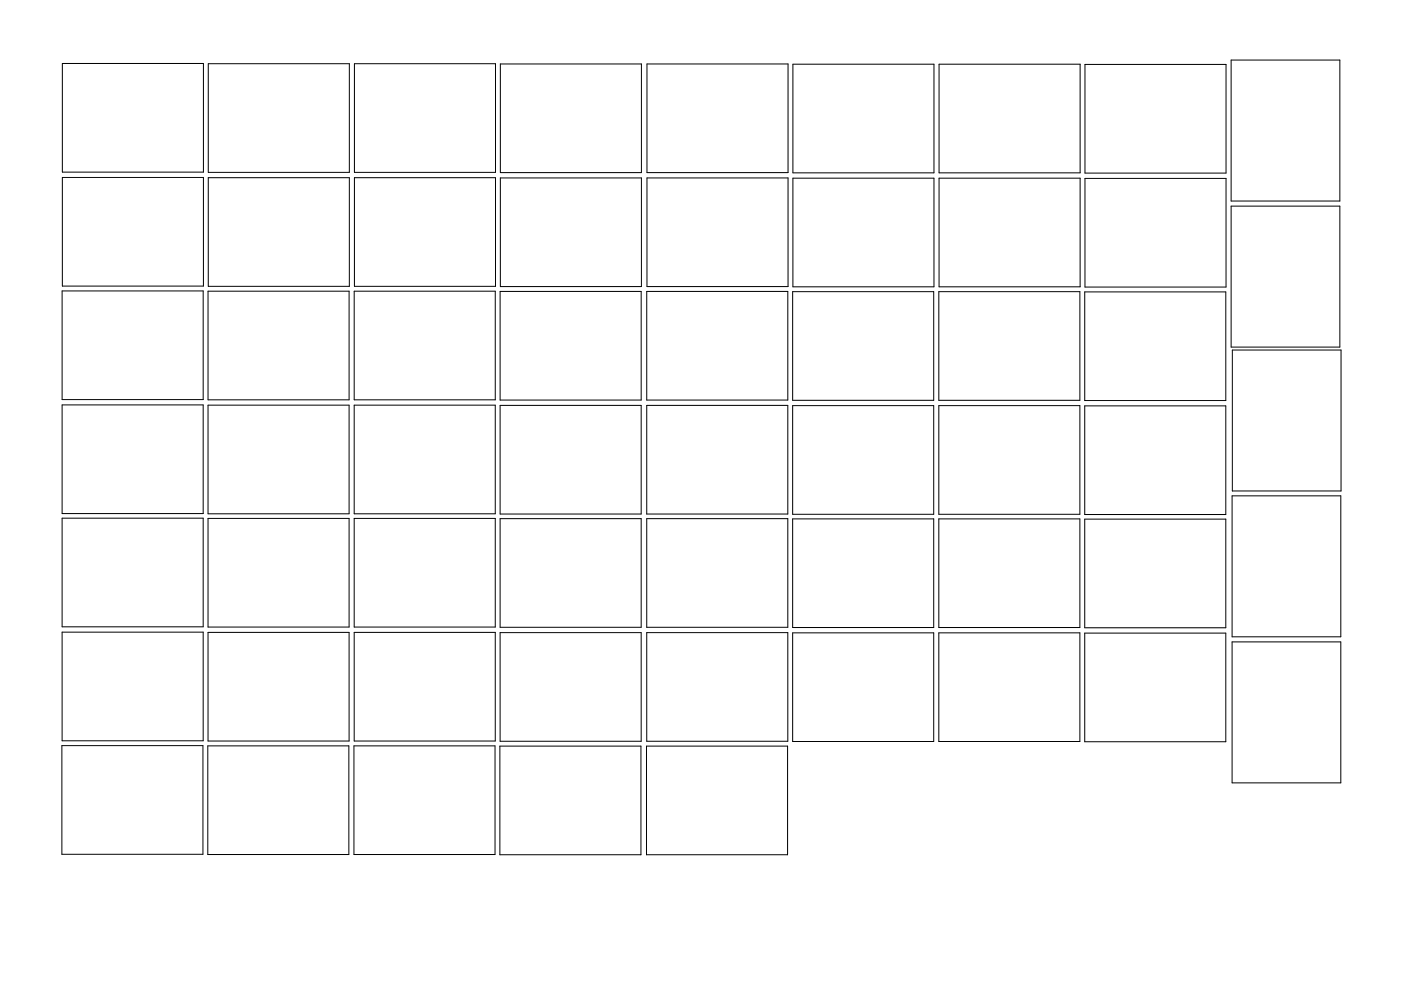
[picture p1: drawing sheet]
<svg xmlns="http://www.w3.org/2000/svg" width="297mm" height="210mm" viewBox="0 0 297 210" stroke-linecap="round" stroke-linejoin="round" font-family="sans-serif">
<g fill="none" stroke="#000" stroke-width=".21">
<path d="M13.2 13.5h29.9v23h-29.9zM44.2 13.5h29.9v23.1h-29.9zM75.1 13.5h30v23.1h-30zM106.1 13.6h29.9v23h-29.9zM137.2 13.6h29.9v23h-29.9zM168.1 13.6h29.9v23.1h-29.9zM199.1 13.6h29.9v23.1h-29.9zM230 13.7h29.9v23h-29.9zM261 12.7h23.1v30h-23.1zM13.2 37.6h29.9v23.1h-29.9zM44.2 37.7h29.9v23.1h-29.9zM75.1 37.7h30v23.1h-30z"/>
<path d="M106.1 37.8h29.9v23h-29.9zM137.2 37.8h29.9v23h-29.9zM168.1 37.8h29.9v23.1h-29.9zM199.1 37.8h29.9v23.1h-29.9zM230 37.9h29.9v23h-29.9zM261 43.7h23.1v29.9h-23.1zM13.2 61.7h29.9v23.1h-29.9zM44.1 61.8h29.9v23h-29.9zM75.1 61.8h29.9v23h-29.9zM106 61.8h29.9v23.1h-29.9zM137.1 61.8h29.9v23.1h-29.9zM168.1 61.9h29.9v23h-29.9z"/>
<path d="M199 61.9h30v23h-30zM230 61.9h29.9v23.1h-29.9zM261.3 74.3h23v29.9h-23zM13.2 85.9h29.9v23.1h-29.9zM44.1 86h29.9v23h-29.9zM75.1 86h29.9v23h-29.9zM106 86h29.9v23.1h-29.9zM137.1 86h29.9v23.1h-29.9zM168.1 86.1h29.9v23h-29.9zM199 86.1h30v23h-30zM230 86.1h29.9v23.1h-29.9zM13.2 109.9h29.9v23.1h-29.9z"/>
<path d="M44.1 110h29.9v23h-29.9zM75.1 110h29.9v23h-29.9zM106 110h29.9v23.1h-29.9zM137.1 110h29.9v23.1h-29.9zM168.1 110.1h29.9v23h-29.9zM199 110.1h30v23h-30zM230 110.1h29.9v23.1h-29.9zM261.2 105.2h23.1v29.9h-23.1zM13.2 134.1h29.9v23.1h-29.9zM44.1 134.2h29.9v23h-29.9zM75.1 134.2h29.9v23h-29.9zM106 134.2h29.9v23.1h-29.9z"/>
<path d="M137.1 134.2h29.9v23.1h-29.9zM168.1 134.3h29.9v23h-29.9zM199 134.3h30v23h-30zM230 134.3h29.9v23.1h-29.9zM261.2 136.2h23.1v29.9h-23.1zM13.1 158.2h29.9v23h-29.9zM44.1 158.2h29.9v23.1h-29.9zM75 158.2h30v23.1h-30zM106 158.3h29.9v23.1h-29.9zM137.1 158.3h29.9v23.1h-29.9z"/>
</g>
</svg>
